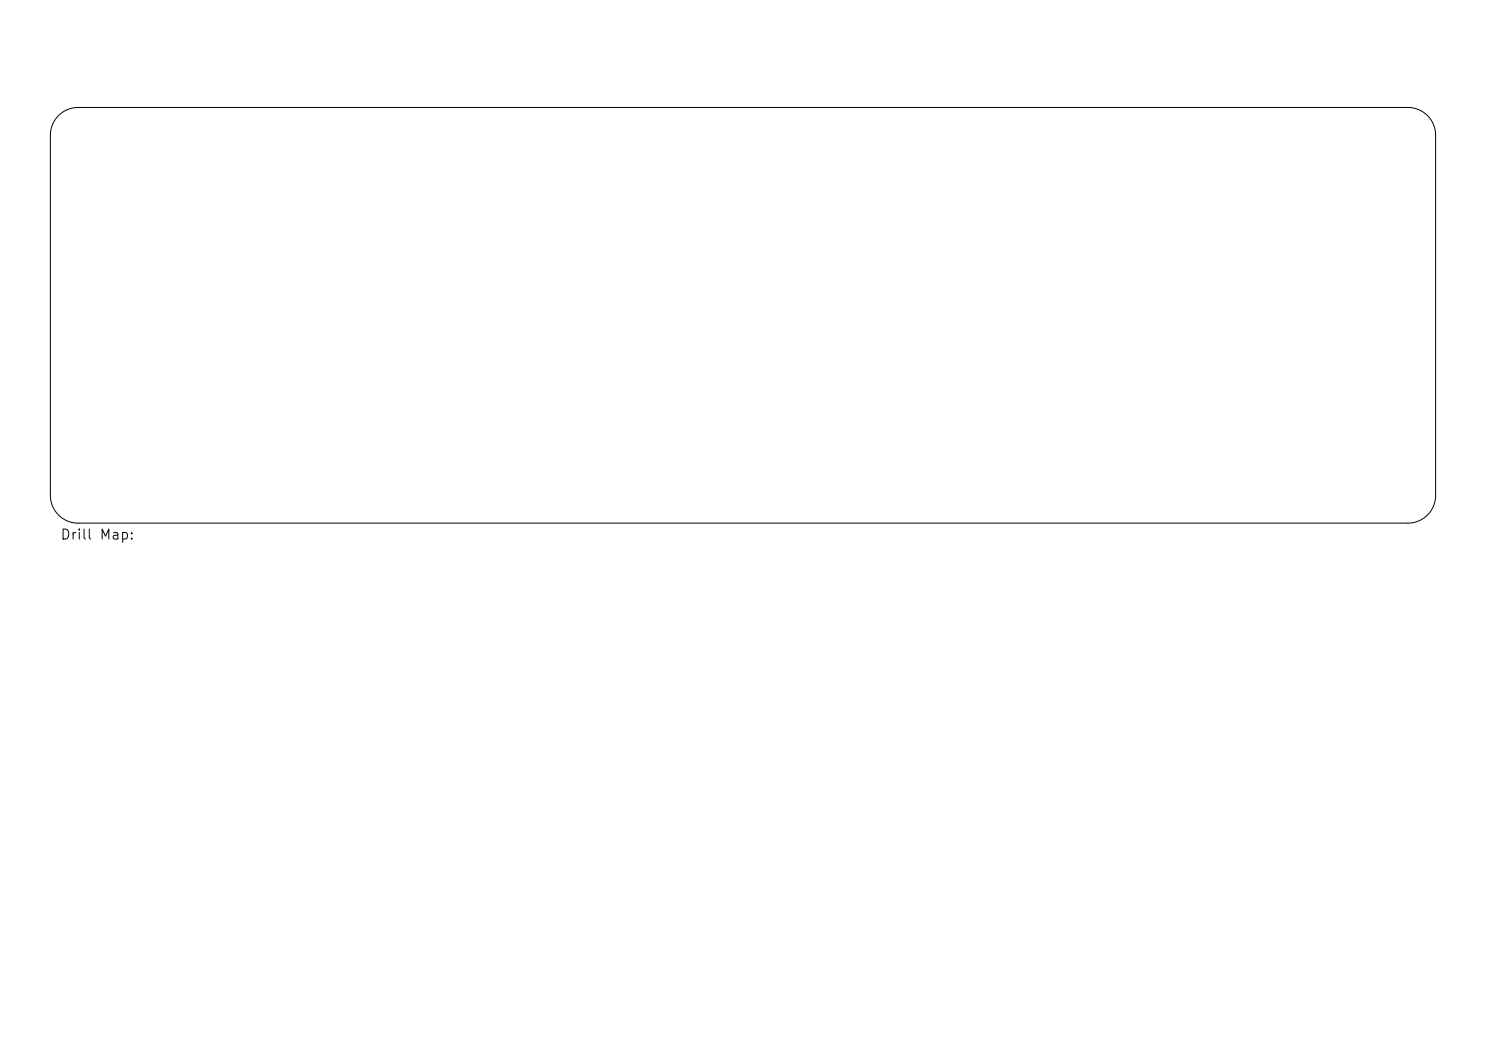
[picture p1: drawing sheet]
<svg xmlns="http://www.w3.org/2000/svg" width="297mm" height="210mm" viewBox="0 0 297 210" stroke-linecap="round" stroke-linejoin="round" font-family="sans-serif">
<defs><g id="words">
<text font-size="2" x="11.9" y="108.3">Drill Map:</text>
</g></defs>
<path d="M11.7 23.1a5.5 5.5 0 0 1 3.9-1.6h265.8a5.5 5.5 0 0 1 5.5 5.5v72a5.5 5.5 0 0 1-5.5 5.5h-265.8a5.5 5.5 0 0 1-5.5-5.5v-72a5.5 5.5 0 0 1 1.6-3.9z" fill="none" stroke="#000" stroke-width=".2"/>
<use href="#words"/>
</svg>
